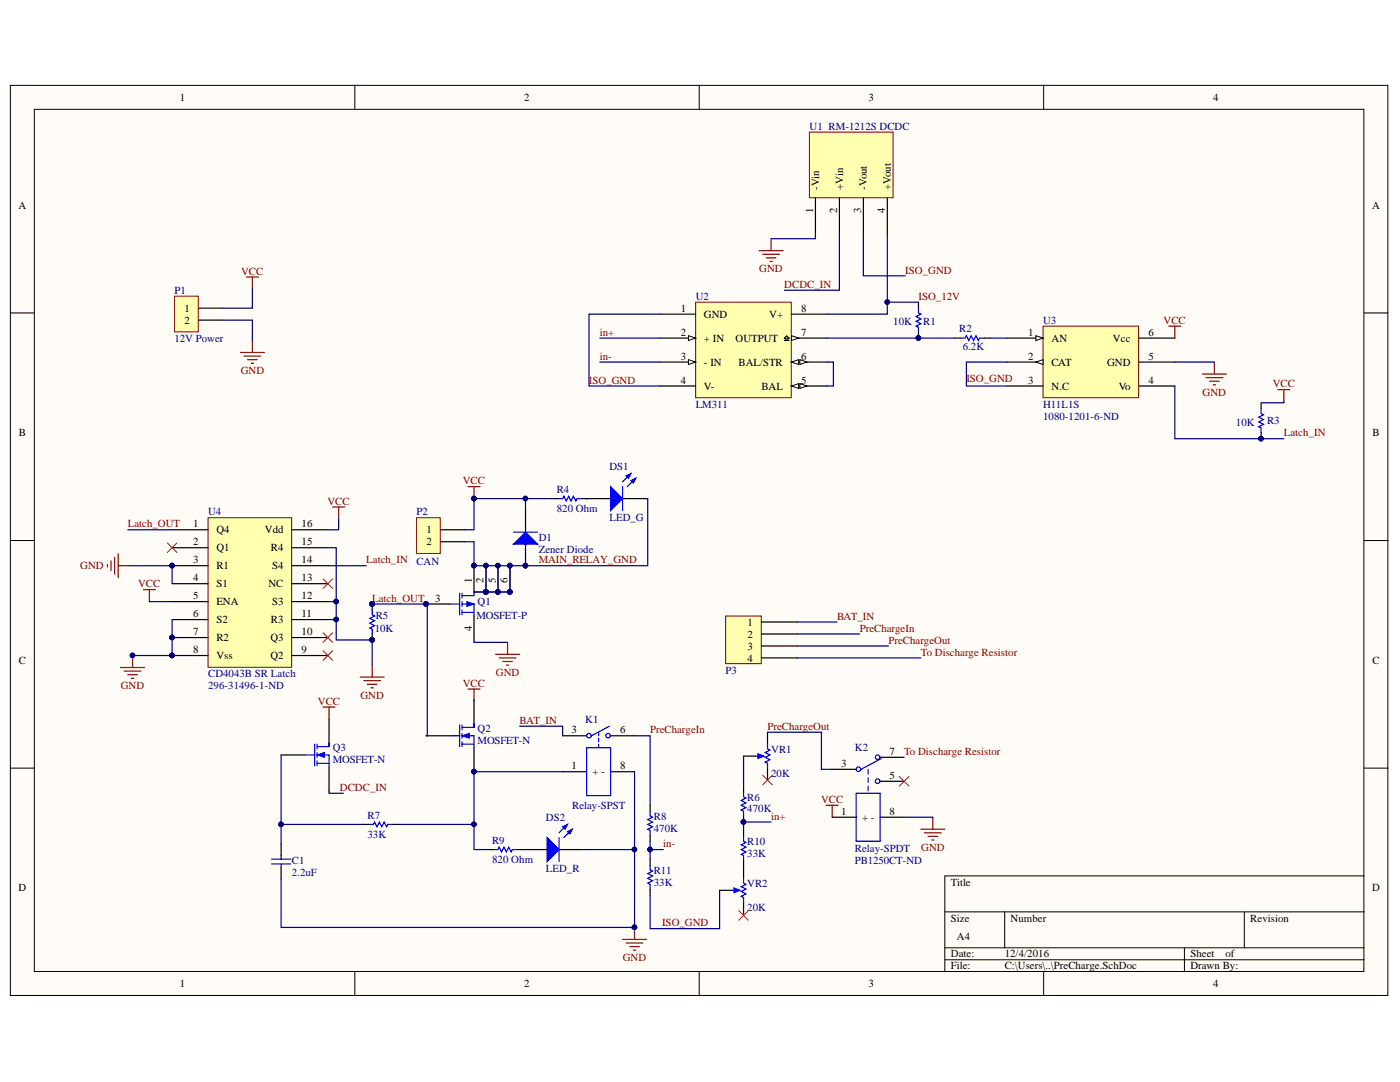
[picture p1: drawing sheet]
<svg xmlns="http://www.w3.org/2000/svg" width="279mm" height="216mm" viewBox="0 0 279 216" stroke-linecap="round" stroke-linejoin="round" font-family="sans-serif">
<defs><g id="words">
<g font-size="2.2">
<text x="35.9" y="20.2">1</text>
<text x="104.6" y="20.2">2</text>
<text x="173.4" y="20.2">3</text>
<text x="242.1" y="20.2">4</text>
<text x="3.7" y="41.6">A</text>
<text x="163.5" y="37.8" transform="rotate(-90 163.5 37.8)">-Vin</text>
<text x="168.2" y="37.8" transform="rotate(-90 168.2 37.8)">+Vin</text>
<text x="173" y="37.8" transform="rotate(-90 173 37.8)">-Vout</text>
<text x="177.8" y="37.8" transform="rotate(-90 177.8 37.8)">+Vout</text>
<text x="273.8" y="41.6">A</text>
<text x="162.3" y="42.5" transform="rotate(-90 162.3 42.5)">1</text>
<text x="167.1" y="42.5" transform="rotate(-90 167.1 42.5)">2</text>
<text x="171.8" y="42.5" transform="rotate(-90 171.8 42.5)">3</text>
<text x="176.6" y="42.5" transform="rotate(-90 176.6 42.5)">4</text>
<text x="36.8" y="62.2">1</text>
<text x="36.8" y="64.6">2</text>
<text x="135.8" y="62.2">1</text>
<text x="140.5" y="63.4">GND</text>
<text x="153.5" y="63.4">V+</text>
<text x="159.9" y="62.2">8</text>
<text x="135.8" y="67">2</text>
<text x="135.8" y="71.8">3</text>
<text x="140.5" y="68.2">+ IN</text>
<text x="146.8" y="68.2">OUTPUT</text>
<text x="159.9" y="71.8">6</text>
<text x="159.9" y="67">7</text>
<text x="205.2" y="67">1</text>
<text x="205.2" y="71.8">2</text>
<text x="209.9" y="68.2">AN</text>
<text x="222.1" y="68.2">Vcc</text>
<text x="229.2" y="71.8">5</text>
<text x="229.2" y="67">6</text>
<text x="135.8" y="76.6">4</text>
<text x="140.5" y="73">- IN</text>
<text x="140.5" y="77.8">V-</text>
<text x="147.4" y="73">BAL/STR</text>
<text x="152" y="77.8">BAL</text>
<text x="159.9" y="76.6">5</text>
<text x="205.2" y="76.6">3</text>
<text x="209.9" y="73">CAT</text>
<text x="209.9" y="77.8">N.C</text>
<text x="220.9" y="73">GND</text>
<text x="223.3" y="77.8">Vo</text>
<text x="229.2" y="76.6">4</text>
<text x="3.8" y="87.1">B</text>
<text x="273.9" y="87.1">B</text>
<text x="38.5" y="105.2">1</text>
<text x="43.2" y="106.4">Q4</text>
<text x="52.9" y="106.4">Vdd</text>
<text x="60.2" y="105.2">16</text>
<text x="85.1" y="106.4">1</text>
<text x="38.5" y="108.8">2</text>
<text x="38.5" y="112.4">3</text>
<text x="43.2" y="110">Q1</text>
<text x="43.2" y="113.6">R1</text>
<text x="54.1" y="110">R4</text>
<text x="54.3" y="113.6">S4</text>
<text x="60.2" y="112.4">14</text>
<text x="60.2" y="108.8">15</text>
<text x="85.1" y="108.8">2</text>
<text x="38.5" y="116">4</text>
<text x="38.5" y="119.6">5</text>
<text x="43.2" y="117.2">S1</text>
<text x="53.6" y="117.2">NC</text>
<text x="60.2" y="119.6">12</text>
<text x="60.2" y="116">13</text>
<text x="94.1" y="116.2" transform="rotate(-90 94.1 116.2)">1</text>
<text x="96.5" y="116.4" transform="rotate(-90 96.5 116.4)">2</text>
<text x="98.9" y="116.4" transform="rotate(-90 98.9 116.4)">5</text>
<text x="101.3" y="116.4" transform="rotate(-90 101.3 116.4)">6</text>
<text x="38.5" y="123.2">6</text>
<text x="43.2" y="120.8">ENA</text>
<text x="43.2" y="124.4">S2</text>
<text x="54.1" y="124.4">R3</text>
<text x="54.3" y="120.8">S3</text>
<text x="60.2" y="123.2">11</text>
<text x="86.8" y="120">3</text>
<text x="94.1" y="125.9" transform="rotate(-90 94.1 125.9)">4</text>
<text x="149.2" y="124.9">1</text>
<text x="38.5" y="126.8">7</text>
<text x="38.5" y="130.4">8</text>
<text x="43.2" y="127.9">R2</text>
<text x="43.2" y="131.5">Vss</text>
<text x="54" y="131.5">Q2</text>
<text x="54" y="127.9">Q3</text>
<text x="60.2" y="130.4">9</text>
<text x="60.2" y="126.8">10</text>
<text x="149.2" y="127.2">2</text>
<text x="149.2" y="129.6">3</text>
<text x="3.8" y="132.5">C</text>
<text x="149.2" y="132">4</text>
<text x="273.9" y="132.5">C</text>
<text x="114.1" y="146.3">3</text>
<text x="123.7" y="146.3">6</text>
<text x="114.1" y="153.5">1</text>
<text x="118.3" y="154.7">+ -</text>
<text x="123.7" y="153.5">8</text>
<text x="167.9" y="153.1">3</text>
<text x="177.5" y="150.7">7</text>
<text x="177.5" y="155.4">5</text>
<text x="167.9" y="162.6">1</text>
<text x="172" y="163.8">+ -</text>
<text x="177.5" y="162.6">8</text>
<text x="3.7" y="177.9">D</text>
<text x="189.8" y="176.7">Title</text>
<text x="273.8" y="177.9">D</text>
<text x="189.8" y="183.9">Size</text>
<text x="201.7" y="183.9">Number</text>
<text x="249.5" y="183.9">Revision</text>
<text x="189.8" y="191">Date:</text>
<text x="191" y="187.5">A4</text>
<text x="200.5" y="191">12/4/2016</text>
<text x="237.6" y="191">Sheet</text>
<text x="244.6" y="191">of</text>
<text x="35.9" y="197">1</text>
<text x="104.6" y="197">2</text>
<text x="173.4" y="197">3</text>
<text x="189.8" y="193.4">File:</text>
<text x="200.5" y="193.4">C:\Users\..\PreCharge.SchDoc</text>
<text x="237.6" y="193.4">Drawn By:</text>
<text x="242.1" y="197">4</text>
</g>
<g font-size="2.2" fill="#000080">
<text x="161.6" y="25.9">U1 RM-1212S DCDC</text>
<text x="34.8" y="58.6">P1</text>
<text x="138.8" y="59.8">U2</text>
<text x="178.3" y="64.9">10K</text>
<text x="184.3" y="64.9">R1</text>
<text x="208.2" y="64.6">U3</text>
<text x="34.8" y="68.2">12V Power</text>
<text x="191.4" y="66.3">R2</text>
<text x="192.1" y="69.9">6.2K</text>
<text x="138.8" y="81.4">LM311</text>
<text x="208.2" y="83.7">1080-1201-6-ND</text>
<text x="208.2" y="81.4">H11L1S</text>
<text x="246.7" y="84.9">10K</text>
<text x="252.9" y="84.7">R3</text>
<text x="121.6" y="93.8">DS1</text>
<text x="111.1" y="98.3">R4</text>
<text x="41.5" y="102.8">U4</text>
<text x="83.1" y="102.8">P2</text>
<text x="107.5" y="107.9">D1</text>
<text x="111.1" y="102.2">820 Ohm</text>
<text x="121.6" y="104.1">LED_G</text>
<text x="83.1" y="112.6">CAN</text>
<text x="107.5" y="110.3">Zener Diode</text>
<text x="75" y="123.4">R5</text>
<text x="95.1" y="123.4">MOSFET-P</text>
<text x="95.3" y="120.8">Q1</text>
<text x="74.8" y="126">10K</text>
<text x="41.5" y="137.5">296-31496-1-ND</text>
<text x="41.5" y="135.1">CD4043B SR Latch</text>
<text x="144.8" y="134.4">P3</text>
<text x="66.4" y="149.9">Q3</text>
<text x="95.3" y="146.1">Q2</text>
<text x="95.3" y="148.5">MOSFET-N</text>
<text x="116.8" y="144.2">K1</text>
<text x="170.6" y="149.9">K2</text>
<text x="66.4" y="152.3">MOSFET-N</text>
<text x="153.9" y="155">20K</text>
<text x="153.9" y="150.2">VR1</text>
<text x="114.2" y="161.4">Relay-SPST</text>
<text x="149.1" y="159.7">R6</text>
<text x="73.3" y="163.3">R7</text>
<text x="73.3" y="167.1">33K</text>
<text x="108.9" y="163.8">DS2</text>
<text x="130.5" y="163.5">R8</text>
<text x="130.5" y="166">470K</text>
<text x="149.1" y="162.1">470K</text>
<text x="58.2" y="172.4">C1</text>
<text x="98.2" y="172.2">820 Ohm</text>
<text x="98.2" y="168.3">R9</text>
<text x="149.1" y="168.6">R10</text>
<text x="149.1" y="171">33K</text>
<text x="170.6" y="172.4">PB1250CT-ND</text>
<text x="170.6" y="170">Relay-SPDT</text>
<text x="58.2" y="174.8">2.2uF</text>
<text x="108.9" y="174.1">LED_R</text>
<text x="130.5" y="174.3">R11</text>
<text x="130.5" y="176.7">33K</text>
<text x="149.1" y="176.9">VR2</text>
<text x="149.1" y="181.7">20K</text>
</g>
<g font-size="2.2" fill="#800000">
<text x="48.1" y="54.8">VCC</text>
<text x="151.5" y="54.3">GND</text>
<text x="156.5" y="57.4">DCDC_IN</text>
<text x="180.7" y="54.6">ISO_GND</text>
<text x="183.3" y="59.8">ISO_12V</text>
<text x="232.2" y="64.6">VCC</text>
<text x="119.7" y="67">in+</text>
<text x="119.7" y="71.8">in-</text>
<text x="48" y="74.6">GND</text>
<text x="117.5" y="76.6">ISO_GND</text>
<text x="192.9" y="76.3">ISO_GND</text>
<text x="254" y="77.3">VCC</text>
<text x="240" y="78.9">GND</text>
<text x="256.2" y="87.1">Latch_IN</text>
<text x="65.3" y="100.7">VCC</text>
<text x="92.4" y="96.6">VCC</text>
<text x="25.5" y="105.2">Latch_OUT</text>
<text x="16" y="113.6">GND</text>
<text x="73.1" y="112.4">Latch_IN</text>
<text x="107.5" y="112.4">MAIN_RELAY_GND</text>
<text x="27.6" y="117.2">VCC</text>
<text x="74.3" y="120">Latch_OUT</text>
<text x="167.1" y="123.6">BAT_IN</text>
<text x="171.6" y="126">PreChargeIn</text>
<text x="177.3" y="128.4">PreChargeOut</text>
<text x="183.8" y="130.8">To Discharge Resistor</text>
<text x="24.1" y="137.5">GND</text>
<text x="92.4" y="137">VCC</text>
<text x="99" y="134.9">GND</text>
<text x="63.4" y="140.6">VCC</text>
<text x="71.9" y="139.4">GND</text>
<text x="103.7" y="144.4">BAT_IN</text>
<text x="129.8" y="146.3">PreChargeIn</text>
<text x="153.2" y="145.6">PreChargeOut</text>
<text x="180.4" y="150.7">To Discharge Resistor</text>
<text x="67.8" y="157.8">DCDC_IN</text>
<text x="163.9" y="160.2">VCC</text>
<text x="153.9" y="163.5">in+</text>
<text x="132.4" y="169">in-</text>
<text x="183.8" y="169.8">GND</text>
<text x="132.1" y="184.8">ISO_GND</text>
<text x="124.3" y="191.7">GND</text>
</g>
</g></defs>
<g fill="#fffcf8" stroke="#000" stroke-width=".2">
<path d="M2.1 17h274.9v181.6h-274.9z"/>
<path d="M6.9 21.8h265.3v172.1h-265.3z"/>
</g>
<g fill="none" stroke="#000" stroke-width=".2">
<path d="M70.8 17v4.8M139.5 17v4.8M208.3 17v4.8M2.1 62.4h4.8M272.2 62.4h4.8M2.1 107.9h4.8M272.2 107.9h4.8M2.1 153.3h4.8M272.2 153.3h4.8M272.2 174.8h-83.6v19.1M70.8 193.9v4.8M139.5 193.9v4.8"/>
<path d="M188.6 182h83.6M188.6 189.1h83.6M188.6 191.5h83.6M200.5 182v7.1M208.3 193.9v4.8M236.4 189.1v4.8M248.3 182v7.1"/>
</g>
<path d="M34.8 59.1h4.8v7.1h-4.8z" fill="#ffffb0" stroke="#800000" stroke-width=".2"/>
<path d="M39.6 61.5h4.8M39.6 63.9h4.8" fill="none" stroke="#000" stroke-width=".24"/>
<path d="M138.8 60.3h19.1v19.1h-19.1z" fill="#ffffb0" stroke="#800000" stroke-width=".2"/>
<path d="M131.7 62.7h7.1M131.7 67.5h7.1" fill="none" stroke="#000" stroke-width=".24"/>
<path d="M137.4 67l1.4 .5-1.4 .4z" fill="#fffcf8"/>
<path d="M137.4 67l1.4 .5-1.4 .4z" fill="none" stroke="#000" stroke-width=".2"/>
<path d="M131.7 72.2h7.1" fill="none" stroke="#000" stroke-width=".24"/>
<path d="M137.4 71.8l1.4 .4-1.4 .5z" fill="#fffcf8"/>
<path d="M137.4 71.8l1.4 .4-1.4 .5z" fill="none" stroke="#000" stroke-width=".2"/>
<path d="M131.7 77h7.1M158 77h7.1" fill="none" stroke="#000" stroke-width=".24"/>
<path d="M158 77l1.4-.5v1z" fill="#fffcf8"/>
<path d="M158 77l1.4-.5v1z" fill="none" stroke="#000" stroke-width=".2"/>
<path d="M159.6 76.5l1.5 .5-1.5 .5z" fill="#fffcf8"/>
<path d="M159.6 76.5l1.5 .5-1.5 .5z" fill="none" stroke="#000" stroke-width=".2"/>
<path d="M158 72.2h7.1" fill="none" stroke="#000" stroke-width=".24"/>
<path d="M158 72.2l1.4-.4v.9z" fill="#fffcf8"/>
<path d="M158 72.2l1.4-.4v.9z" fill="none" stroke="#000" stroke-width=".2"/>
<path d="M159.6 71.8l1.5 .4-1.5 .5z" fill="#fffcf8"/>
<path d="M156.5 67.5l.5-.5 .5 .5-.5 .4zM156.5 67.9h1M156.5 67.5h1M159.6 71.8l1.5 .4-1.5 .5z" fill="none" stroke="#000" stroke-width=".2"/>
<path d="M158 67.5h7.1" fill="none" stroke="#000" stroke-width=".24"/>
<path d="M158 67l1.4 .5-1.4 .4z" fill="#fffcf8"/>
<path d="M158 67l1.4 .5-1.4 .4z" fill="none" stroke="#000" stroke-width=".2"/>
<path d="M158 62.7h7.1" fill="none" stroke="#000" stroke-width=".24"/>
<path d="M208.2 65.1h19v14.3h-19z" fill="#ffffb0" stroke="#800000" stroke-width=".2"/>
<path d="M201 67.5h7.2" fill="none" stroke="#000" stroke-width=".24"/>
<path d="M206.7 67l1.5 .5-1.5 .4z" fill="#fffcf8"/>
<path d="M206.7 67l1.5 .5-1.5 .4z" fill="none" stroke="#000" stroke-width=".2"/>
<path d="M201 72.2h7.2" fill="none" stroke="#000" stroke-width=".24"/>
<path d="M206.7 72.2l1.5-.4v.9z" fill="#fffcf8"/>
<path d="M206.7 72.2l1.5-.4v.9z" fill="none" stroke="#000" stroke-width=".2"/>
<path d="M201 77h7.2M227.3 77h7.2M227.3 72.2h7.2M227.3 67.5h7.2" fill="none" stroke="#000" stroke-width=".24"/>
<path d="M161.5 26.4h16.7v13.1h-16.7z" fill="#ffffb0" stroke="#800000" stroke-width=".2"/>
<path d="M162.7 39.5v7.2M167.5 39.5v7.2M172.3 39.5v7.2M177.1 39.5v7.2" fill="none" stroke="#000" stroke-width=".24"/>
<path d="M144.8 122.9h7.1v9.5h-7.1z" fill="#ffffb0" stroke="#800000" stroke-width=".2"/>
<path d="M183.3 60.3v1.2M183.3 66.3v1.2M190.5 67.5h1.2M196.4 67.5h1.2M251.7 80.4v1.2M251.7 86.3v1.2M152 124.1h7.2M152 126.5h7.2M152 128.9h7.2M152 131.3h7.2" fill="none" stroke="#000" stroke-width=".24"/>
<path d="M183.3 61.5v.9l.5 .3-1 .5 1 .4-1 .5 1 .5-1 .5 .5 .2v1M191.7 67.5h.9l.3-.5 .4 .9 .5-.9 .5 .9 .5-.9 .5 .9 .2-.4h.9M251.7 81.6v.9l.5 .3-1 .4 1 .5-1 .5 1 .5-1 .5 .5 .2v.9" fill="none" stroke="#00f" stroke-width=".24"/>
<g fill="#000080" stroke="#000080" stroke-width=".2">
<circle cx="183.3" cy="67.4" r=".45"/>
<circle cx="251.7" cy="87.5" r=".45"/>
</g>
<path d="M41.5 103.3h16.7v29.8h-16.7z" fill="#ffffb0" stroke="#800000" stroke-width=".2"/>
<g fill="none" stroke="#000" stroke-width=".24">
<path d="M34.3 105.7h7.2M34.3 109.3h7.2M34.3 112.9h7.2M34.3 116.5h7.2M58.3 105.7h7.1M58.3 109.3h7.1M58.3 112.9h7.1M58.3 116.5h7.1M34.3 120h7.2M34.3 123.6h7.2M34.3 127.2h7.2M34.3 130.8h7.2"/>
<path d="M58.3 120h7.1M58.3 123.6h7.1M58.3 127.2h7.1M58.3 130.8h7.1M94.6 139.6v4.8M85 146.8h4.8M94.6 149.2v4.8"/>
</g>
<g fill="#000080" stroke="#000080" stroke-width=".2">
<circle cx="34.3" cy="112.9" r=".45"/>
<circle cx="34.3" cy="127.2" r=".45"/>
<circle cx="34.3" cy="130.8" r=".45"/>
<circle cx="26.4" cy="130.8" r=".45"/>
<circle cx="94.6" cy="154" r=".45"/>
</g>
<path d="M24.1 133.2h4.7M24.8 133.9h3.3M25.5 134.6h1.9M26.2 135.3h.5M26.5 130.8v2.4" fill="none" stroke="#800000" stroke-width=".24"/>
<path d="M89.8 146.8h1.9M91.7 144.7v4.3M92.2 145.1h2.4M92.2 146.8h2.4v2.4M92.2 148.5h2.4M92.2 144.7v.9M92.2 146.3v1M92.2 148v1" fill="none" stroke="#00f" stroke-width=".24"/>
<path d="M92.2 146.8l1.4-.5v1z" fill="#00f"/>
<path d="M92.2 146.8l1.4-.5v1z" fill="none" stroke="#00f" stroke-width=".2"/>
<g fill="none" stroke="#00f" stroke-width=".24">
<path d="M74.3 121.7v1l.5 .2-1 .5 1 .5-1 .4 1 .5-1 .5 .5 .2v1M60.9 150.6h1.9M62.8 148.5v4.3M63.3 149h2.4M63.3 150.6h2.4v2.4M63.3 152.3h2.4M63.3 148.5v.9M63.3 150.2v.9M63.3 151.8v1M94.6 144.4v.7M117.1 149.2h4.8v9.6h-4.8zM119.5 146.1v.7"/>
<path d="M119.5 147.3v.7M119.5 148.5v.5M121.6 144.9l-3.6 1.9M148.4 158.1v.9l.5 .2-1 .5 1 .5-1 .5 1 .5-1 .4 .5 .3v.9M170.9 158.3h4.7v9.5h-4.7zM173.3 153.5v1M173.3 155.2v.9M173.3 156.9v.9M175.9 151.4l-4.1 2.1M54.2 171.4h3.8M54.2 172.4h3.8M56.1 170.7v.7"/>
<path d="M56.1 172.4v.7M73.6 164.5h.9l.3-.5 .4 1 .5-1 .5 1 .5-1 .4 1 .3-.5h.9M129.7 161.9v.9l.5 .3-.9 .4 .9 .5-.9 .5 .9 .5-.9 .5 .4 .2v1M129.7 172.6v1l.5 .2-.9 .5 .9 .5-.9 .5 .9 .4-.9 .5 .4 .3v.9M148.4 166.9v.9l.5 .3-1 .5 1 .4-1 .5 1 .5-1 .5 .5 .2v1"/>
<circle cx="117.5" cy="146.8" r=".45"/>
<circle cx="121.4" cy="146.8" r=".45"/>
<circle cx="171.3" cy="153.5" r=".45"/>
<circle cx="175.1" cy="155.9" r=".45"/>
<circle cx="175.1" cy="151.1" r=".45"/>
</g>
<g fill="#000080" stroke="#000080" stroke-width=".2">
<circle cx="94.6" cy="154" r=".45"/>
<circle cx="94.6" cy="99.5" r=".45"/>
<circle cx="74.3" cy="127.7" r=".45"/>
<circle cx="74.3" cy="120.5" r=".45"/>
<circle cx="148.4" cy="164" r=".45"/>
</g>
<g fill="none" stroke="#800000" stroke-width=".24">
<path d="M151.5 50h4.8M152.2 50.7h3.4M152.9 51.5h1.9M153.7 52.2h.4M153.9 47.6v2.4M93.4 97.1h2.4M94.6 97.1v2.4M28.6 117.7h2.4M29.8 117.7v2.3M71.9 135.1h4.8M72.6 135.8h3.3M73.3 136.5h1.9"/>
<path d="M74 137.3h.5M74.3 132.7v2.4M93.4 137.5h2.4M94.6 137.5v2.4M98.9 130.6h4.8M99.6 131.3h3.4M100.3 132h1.9M101.1 132.7h.4M101.3 128.2v2.4M164.9 160.7h2.4M166.1 160.7v2.4"/>
</g>
<g fill="none" stroke="#000" stroke-width=".24">
<path d="M74.3 120.5v1.2M74.3 126.5v1.2M56.1 150.6h4.8M65.7 143.5v4.8M65.7 153v4.8M112.3 146.8h4.8M112.3 154h4.8M121.9 146.8h4.7M121.9 154h4.7M148.4 156.9v1.2M166.1 153.5h4.8M175.6 151.1h4.8"/>
<path d="M175.6 155.9h4.8M56.1 168.3v2.4M56.1 173.1v2.4M72.4 164.5h1.2M78.3 164.5h1.2M129.7 160.7v1.2M129.7 166.7v1.1M129.7 171.4v1.2M129.7 177.4v1.2M148.4 162.8v1.2M148.4 165.7v1.2M148.4 171.7v1.2"/>
<path d="M166.1 163.1h4.8M175.6 163.1h4.8"/>
</g>
<path d="M63.3 150.6l1.4-.4v.9z" fill="#00f"/>
<path d="M63.3 150.6l1.4-.4v.9z" fill="none" stroke="#00f" stroke-width=".2"/>
<path d="M65.7 148.3v.7" fill="none" stroke="#00f" stroke-width=".24"/>
<path d="M66.4 101.2h2.4M67.6 101.2v2.4M64.5 141.1h2.4M65.7 141.1v2.4M124.2 187.4h4.8M125 188.2h3.3M125.7 188.9h1.9M126.4 189.6h.5M126.6 185.1v2.3" fill="none" stroke="#800000" stroke-width=".24"/>
<circle cx="126.6" cy="185" r=".45" fill="#000080" stroke="#000080" stroke-width=".2"/>
<path d="M83.1 103.3h4.8v7.1h-4.8z" fill="#ffffb0" stroke="#800000" stroke-width=".2"/>
<path d="M87.9 105.7h4.8M87.9 108.1h4.8M153.2 146.1v2.4M153.2 153.3v2.4" fill="none" stroke="#000" stroke-width=".24"/>
<path d="M49.2 55.3h2.4M50.4 55.3v2.4M48 70.3h4.8M48.7 71.1h3.3M49.4 71.8h1.9M50.1 72.5h.5M50.4 67.9v2.4" fill="none" stroke="#800000" stroke-width=".24"/>
<path d="M150.8 150.9h1.2" fill="none" stroke="#00f" stroke-width=".24"/>
<path d="M151.3 150.4l1.2 .5-1.2 .5z" fill="#00f"/>
<path d="M151.3 150.4l1.2 .5-1.2 .5zM153.2 148.5v.9l.5 .3-1 .5 1 .4-1 .5 1 .5-1 .5 .5 .2v1" fill="none" stroke="#00f" stroke-width=".24"/>
<path d="M104.9 101.4v4.8M104.9 108.6v4.8M148.4 150.9h2.4" fill="none" stroke="#000" stroke-width=".24"/>
<path d="M102.5 108.6l2.4-2.4 2.4 2.4z" fill="#00f"/>
<path d="M102.5 108.6l2.4-2.4 2.4 2.4zM102.5 106.2h4.8" fill="none" stroke="#00f" stroke-width=".24"/>
<path d="M104.4 169.5h4.8M111.6 169.5h4.8" fill="none" stroke="#000" stroke-width=".24"/>
<path d="M109.2 167.1l2.4 2.4-2.4 2.4z" fill="#00f"/>
<path d="M109.2 167.1l2.4 2.4-2.4 2.4zM113.2 164.5l-1.6 1.7M114.2 165.5l-1.7 1.6" fill="none" stroke="#00f" stroke-width=".24"/>
<path d="M113.2 165.9l1-.4-.5 .9z" fill="#00f"/>
<path d="M113.2 165.9l1-.4-.5 .9z" fill="none" stroke="#00f" stroke-width=".24"/>
<path d="M112.3 165l.9-.5-.4 1z" fill="#00f"/>
<path d="M111.6 167.1v4.8M112.3 165l.9-.5-.4 1z" fill="none" stroke="#00f" stroke-width=".24"/>
<path d="M117.1 99.5h4.8M124.2 99.5h4.8" fill="none" stroke="#000" stroke-width=".24"/>
<path d="M121.9 97.1l2.3 2.4-2.3 2.4z" fill="#00f"/>
<path d="M121.9 97.1l2.3 2.4-2.3 2.4zM125.9 94.5l-1.7 1.6M126.9 95.4l-1.7 1.7" fill="none" stroke="#00f" stroke-width=".24"/>
<path d="M125.9 95.9l1-.5-.5 1z" fill="#00f"/>
<path d="M125.9 95.9l1-.5-.5 1z" fill="none" stroke="#00f" stroke-width=".24"/>
<path d="M125 95l.9-.5-.5 .9z" fill="#00f"/>
<path d="M111.3 99.5h1l.2-.5 .5 1 .5-1 .5 1 .4-1 .5 1 .3-.5h.9M124.2 97.1v4.8M125 95l.9-.5-.5 .9zM98.4 169.5h1l.2-.5 .5 1 .5-1 .5 1 .4-1 .5 1 .2-.5h1M146 177.6h1.2" fill="none" stroke="#00f" stroke-width=".24"/>
<path d="M110.1 99.5h1.2M116.1 99.5h1.2M97.2 169.5h1.2M103.2 169.5h1.2M148.4 172.9v2.4M148.4 180v2.4" fill="none" stroke="#000" stroke-width=".24"/>
<path d="M146.5 177.2l1.2 .4-1.2 .5z" fill="#00f"/>
<path d="M91.7 118.4v4.3M92.2 118.9h2.4M92.2 118.4v.9M89.8 120.5h1.9M92.2 120.5h2.4v2.4M92.2 122.2h2.4M92.2 120v1M92.2 121.7v1M146.5 177.2l1.2 .4-1.2 .5zM148.4 175.3v.9l.5 .3-1 .4 1 .5-1 .5 1 .5-1 .4 .5 .3v.9" fill="none" stroke="#00f" stroke-width=".24"/>
<path d="M94.6 113.4v4.7M85 120.5h4.8M94.6 122.9v4.8M143.6 177.6h2.4" fill="none" stroke="#000" stroke-width=".24"/>
<path d="M179.5 154.9l1.9 2M181.4 154.9l-1.9 2" fill="none" stroke="#f00" stroke-width=".2"/>
<path d="M183.8 165.5h4.8M184.5 166.2h3.3M185.2 166.9h1.9M185.9 167.6h.5M186.2 163.1v2.4" fill="none" stroke="#800000" stroke-width=".24"/>
<circle cx="85" cy="120.5" r=".45" fill="#000080" stroke="#000080" stroke-width=".2"/>
<path d="M93.2 120l1.4 .5-1.4 .5z" fill="#00f"/>
<path d="M93.2 120l1.4 .5-1.4 .5z" fill="none" stroke="#00f" stroke-width=".2"/>
<path d="M94.6 118.1v.8" fill="none" stroke="#00f" stroke-width=".24"/>
<path d="M97 113.4v4.7M99.4 113.4v4.7M101.8 113.4v4.7h-7.2" fill="none" stroke="#000" stroke-width=".24"/>
<g fill="#000080" stroke="#000080" stroke-width=".2">
<circle cx="97" cy="118.1" r=".45"/>
<circle cx="99.4" cy="118.1" r=".45"/>
<circle cx="101.7" cy="118.1" r=".45"/>
<circle cx="85" cy="120.5" r=".45"/>
<circle cx="74.3" cy="120.5" r=".45"/>
<circle cx="177.1" cy="60.3" r=".45"/>
<circle cx="183.3" cy="67.4" r=".45"/>
<circle cx="34.3" cy="130.8" r=".45"/>
<circle cx="26.4" cy="130.8" r=".45"/>
<circle cx="129.7" cy="169.5" r=".45"/>
<circle cx="148.4" cy="164" r=".45"/>
<circle cx="251.7" cy="87.5" r=".45"/>
<circle cx="94.6" cy="112.9" r=".45"/>
<circle cx="56.1" cy="164.5" r=".45"/>
<circle cx="94.6" cy="99.5" r=".45"/>
<circle cx="94.6" cy="164.5" r=".45"/>
<circle cx="126.6" cy="169.5" r=".45"/>
<circle cx="126.6" cy="185" r=".45"/>
<circle cx="104.9" cy="99.5" r=".45"/>
<circle cx="34.3" cy="112.9" r=".45"/>
<circle cx="94.6" cy="154" r=".45"/>
<circle cx="34.3" cy="127.2" r=".45"/>
<circle cx="67.1" cy="120" r=".45"/>
<circle cx="74.3" cy="127.7" r=".45"/>
<circle cx="67.1" cy="123.6" r=".45"/>
<circle cx="104.9" cy="112.9" r=".45"/>
<circle cx="101.7" cy="112.9" r=".45"/>
<circle cx="97" cy="112.9" r=".45"/>
<circle cx="99.4" cy="112.9" r=".45"/>
</g>
<g fill="none" stroke="#800000" stroke-width=".24">
<path d="M233.3 65.1h2.4M234.5 65.1v2.4M240 74.6h4.7M240.7 75.4h3.3M241.4 76.1h1.9M242.1 76.8h.5M242.4 72.2v2.4M255 77.7h2.4M256.2 77.7v2.4M21.4 112.6v.5M22.2 111.9v1.9M22.9 111.2v3.4"/>
<path d="M23.6 110.5v4.8M23.6 112.9h2.4"/>
</g>
<path d="M33.4 108.3l1.9 1.9M35.3 108.3l-1.9 1.9M64.5 115.5l1.9 1.9M66.4 115.5l-1.9 1.9M64.5 129.8l1.9 2M64.5 126.3l1.9 1.9M66.4 129.8l-1.9 2M66.4 126.3l-1.9 1.9M152.2 154.7l1.9 1.9M154.1 154.7l-1.9 1.9M147.4 181.7l1.9 1.9M149.3 181.7l-1.9 1.9" fill="none" stroke="#f00" stroke-width=".2"/>
<g fill="none" stroke="#000080" stroke-width=".24">
<path d="M50.4 57.7v3.8h-6M162.7 46.7v.9h-8.8M167.5 46.7v11.2h-11M172.3 46.7v8.3h8.4M177.1 46.7v16h-12M44.4 63.9h6v4M119.7 67.5h12M119.7 72.2h12M131.7 62.7h-14.1v14.3h14.1M165.1 67.5h25.4M165.1 72.2h1.2v4.8h-1.2M177.1 60.3h6.2"/>
<path d="M197.6 67.5h3.4M201 72.2h-8.1v4.8h8.1M234.5 77v10.5h21.7M234.5 72.2h7.9M104.9 99.5v1.9M110.1 99.5h-15.5v6.2h-1.9M117.1 99.5h.2M129 99.5h.3v13.4h-24.4M256.2 80.1v.3h-4.5M25.5 105.7h8.8M26 112.9h8.3v3.6M65.4 109.3h1.7v10.7h.5"/>
<path d="M65.4 112.9h7.7M67.6 103.6v2.1h-2.2M92.7 108.1h1.9v4.8M94.6 112.9h7.2M94.6 112.9v.5M94.6 118.1h2.4M97 112.9v5.2M99.4 112.9v5.2M101.8 112.9v5.2h-4.8M101.8 112.9h3.1M104.9 112.9v.5M29.8 120h4.5"/>
<path d="M34.3 123.6v7.2h-8.1M65.4 120h1.7v3.6h-1.7M67.1 123.6v4.1h7.2M74.3 120.8v-.3h11v26.3h-.3M74.3 127.5v5.2M94.6 127.7v.5h6.7M94.6 139.6v.3M159.2 124.1h7.8M159.2 126.5h12.4M159.2 128.9h18.1M159.2 131.3h24.6M56.1 150.6v17.7"/>
<path d="M65.7 157.8v.5h2.8M103.7 144.9h8.6v1.9M112.3 154h-17.7v10.5h-15.1M126.6 146.8h3.1v13.9M126.6 154v15.5M148.4 150.9v6M153.2 146.1h10.7v7.4h2.2M56.1 164.5h16.3M94.6 164.5v5h2.6M116.4 169.5h10.2v15.6h-70.5v-9.6M129.7 167.8v3.6M129.7 169.5h2.7"/>
<path d="M143.6 177.6v7.7h-13.9v-6.7M153.9 164h-5.5v1.7M180.4 163.1h5.8M148.4 182.4v.3"/>
</g>
<use href="#words"/>
</svg>
